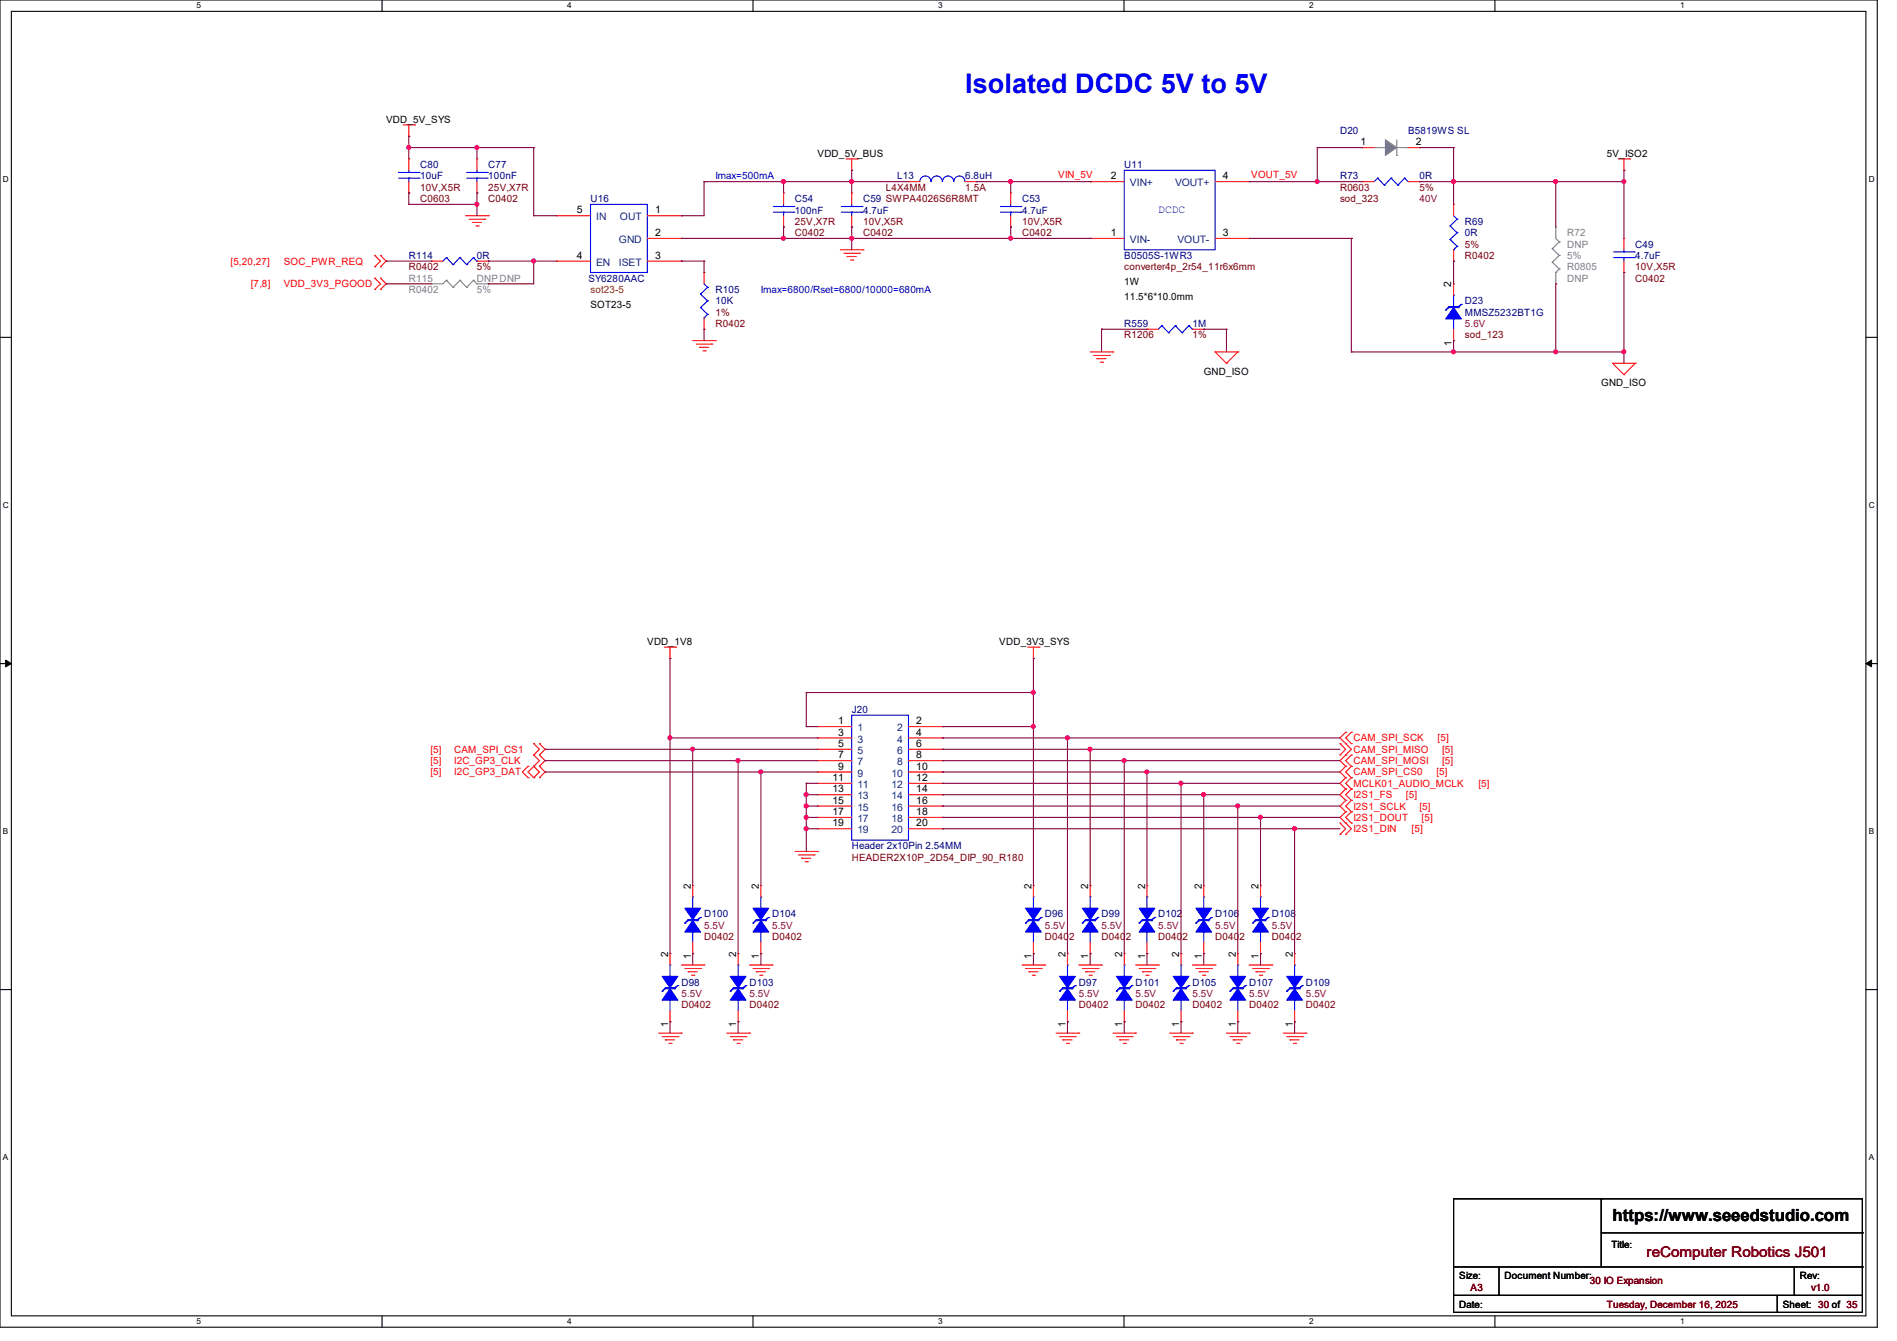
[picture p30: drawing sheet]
<svg xmlns="http://www.w3.org/2000/svg" width="297mm" height="210mm" viewBox="0 0 297 210" stroke-linecap="round" stroke-linejoin="round" font-family="sans-serif">
<defs><g id="words">
<text font-size="4.2" fill="#00f" x="151.1" y="14.6">Isolated DCDC 5V to 5V</text>
<text font-size="2.6" x="252.5" y="191.2">https://www.seeedstudio.com</text>
<text font-size="2.3" fill="#800000" x="257.8" y="196.9">reComputer Robotics J501</text>
<text font-size="1.8" fill="#00f" x="181.4" y="33.4">DCDC</text>
<g font-size="1.6">
<text x="60.5" y="19.2">VDD_5V_SYS</text>
<text x="213" y="22.7">1</text>
<text x="221.7" y="22.7">2</text>
<text x="128" y="24.6">VDD_5V_BUS</text>
<text x="173.9" y="28.1">2</text>
<text x="191.5" y="28.1">4</text>
<text x="251.6" y="24.6">5V_ISO2</text>
<text x="90.3" y="33.4">5</text>
<text x="102.6" y="33.4">1</text>
<text x="90.3" y="40.5">4</text>
<text x="102.6" y="37">2</text>
<text x="102.6" y="40.5">3</text>
<text x="173.9" y="37">1</text>
<text x="191.5" y="37">3</text>
<text x="176" y="44.7">1W</text>
<text x="176" y="46.9">11.5*6*10.0mm</text>
<text x="227.2" y="45" transform="rotate(-90 227.2 45)">2</text>
<text x="92.5" y="48.2">SOT23-5</text>
<text x="188.5" y="58.7">GND_ISO</text>
<text x="227.3" y="54.2" transform="rotate(-90 227.3 54.2)">1</text>
<text x="250.7" y="60.5">GND_ISO</text>
<text x="101.3" y="101">VDD_1V8</text>
<text x="156.5" y="101">VDD_3V3_SYS</text>
<text x="131.2" y="113.4">1</text>
<text x="143.5" y="113.4">2</text>
<text x="131.2" y="115.2">3</text>
<text x="131.2" y="117">5</text>
<text x="131.2" y="118.7">7</text>
<text x="143.5" y="115.2">4</text>
<text x="143.5" y="117">6</text>
<text x="143.5" y="118.7">8</text>
<text x="130.3" y="122.3">11</text>
<text x="130.3" y="124.1">13</text>
<text x="130.3" y="125.9">15</text>
<text x="131.2" y="120.5">9</text>
<text x="143.5" y="120.5">10</text>
<text x="143.5" y="122.3">12</text>
<text x="143.5" y="124.1">14</text>
<text x="143.5" y="125.9">16</text>
<text x="130.3" y="127.6">17</text>
<text x="130.3" y="129.4">19</text>
<text x="143.5" y="127.6">18</text>
<text x="143.5" y="129.4">20</text>
<text x="108.2" y="139.2" transform="rotate(-90 108.2 139.2)">2</text>
<text x="118.8" y="139.2" transform="rotate(-90 118.8 139.2)">2</text>
<text x="161.5" y="139.2" transform="rotate(-90 161.5 139.2)">2</text>
<text x="170.4" y="139.2" transform="rotate(-90 170.4 139.2)">2</text>
<text x="179.3" y="139.2" transform="rotate(-90 179.3 139.2)">2</text>
<text x="188.2" y="139.2" transform="rotate(-90 188.2 139.2)">2</text>
<text x="197.1" y="139.2" transform="rotate(-90 197.1 139.2)">2</text>
<text x="104.6" y="149.9" transform="rotate(-90 104.6 149.9)">2</text>
<text x="115.3" y="149.9" transform="rotate(-90 115.3 149.9)">2</text>
<text x="166.8" y="149.9" transform="rotate(-90 166.8 149.9)">2</text>
<text x="175.7" y="149.9" transform="rotate(-90 175.7 149.9)">2</text>
<text x="184.6" y="149.9" transform="rotate(-90 184.6 149.9)">2</text>
<text x="193.5" y="149.9" transform="rotate(-90 193.5 149.9)">2</text>
<text x="202.4" y="149.9" transform="rotate(-90 202.4 149.9)">2</text>
<text x="108.2" y="150.2" transform="rotate(-90 108.2 150.2)">1</text>
<text x="118.8" y="150.2" transform="rotate(-90 118.8 150.2)">1</text>
<text x="161.5" y="150.2" transform="rotate(-90 161.5 150.2)">1</text>
<text x="170.4" y="150.2" transform="rotate(-90 170.4 150.2)">1</text>
<text x="179.3" y="150.2" transform="rotate(-90 179.3 150.2)">1</text>
<text x="188.2" y="150.2" transform="rotate(-90 188.2 150.2)">1</text>
<text x="197.1" y="150.2" transform="rotate(-90 197.1 150.2)">1</text>
<text x="104.6" y="160.9" transform="rotate(-90 104.6 160.9)">1</text>
<text x="115.3" y="160.9" transform="rotate(-90 115.3 160.9)">1</text>
<text x="166.8" y="160.9" transform="rotate(-90 166.8 160.9)">1</text>
<text x="175.7" y="160.9" transform="rotate(-90 175.7 160.9)">1</text>
<text x="184.6" y="160.9" transform="rotate(-90 184.6 160.9)">1</text>
<text x="193.5" y="160.9" transform="rotate(-90 193.5 160.9)">1</text>
<text x="202.4" y="160.9" transform="rotate(-90 202.4 160.9)">1</text>
<text x="252.3" y="195.4">Title:</text>
<text x="228.5" y="200.2">Size:</text>
<text x="235.6" y="200.2">Document Number:</text>
<text x="281.8" y="200.2">Rev:</text>
<text x="228.5" y="204.8">Date:</text>
<text x="279.1" y="204.8">Sheet: 30 of 35</text>
</g>
<g font-size="1.6" fill="#000080">
<text x="209.8" y="21">D20</text>
<text x="220.5" y="21">B5819WS SL</text>
<text x="65.8" y="26.3">C80</text>
<text x="65.8" y="28.1">10uF</text>
<text x="76.5" y="26.3">C77</text>
<text x="76.5" y="28.1">100nF</text>
<text x="140.5" y="28.1">L13</text>
<text x="151.1" y="28.1">6.8uH</text>
<text x="176" y="26.3">U11</text>
<text x="209.8" y="28.1">R73</text>
<text x="222.2" y="28.1">0R</text>
<text x="92.5" y="31.7">U16</text>
<text x="124.5" y="31.7">C54</text>
<text x="124.5" y="33.4">100nF</text>
<text x="135.1" y="31.7">C59 SWPA4026S6R8MT</text>
<text x="135.1" y="33.4">4.7uF</text>
<text x="160" y="31.7">C53</text>
<text x="160" y="33.4">4.7uF</text>
<text x="229.4" y="35.2">R69</text>
<text x="64" y="40.6">R114</text>
<text x="74.7" y="40.6">0R</text>
<text x="176" y="40.6">B0505S-1WR3</text>
<text x="229.4" y="37">0R</text>
<text x="256" y="38.8">C49</text>
<text x="256" y="40.6">4.7uF</text>
<text x="92.1" y="44.1">SY6280AAC</text>
<text x="112" y="45.9">R105</text>
<text x="112" y="47.7">10K</text>
<text x="229.4" y="47.7">D23</text>
<text x="176" y="51.2">R559</text>
<text x="186.7" y="51.2">1M</text>
<text x="229.4" y="49.4">MMSZ5232BT1G</text>
<text x="133.3" y="111.7">J20</text>
<text x="133.3" y="133">Header 2x10Pin 2.54MM</text>
<text x="110.2" y="143.7">D100</text>
<text x="120.9" y="143.7">D104</text>
<text x="163.6" y="143.7">D96</text>
<text x="172.5" y="143.7">D99</text>
<text x="181.4" y="143.7">D102</text>
<text x="190.2" y="143.7">D106</text>
<text x="199.1" y="143.7">D108</text>
<text x="106.7" y="154.3">D98</text>
<text x="117.3" y="154.3">D103</text>
<text x="168.9" y="154.3">D97</text>
<text x="177.8" y="154.3">D101</text>
<text x="186.7" y="154.3">D105</text>
<text x="195.6" y="154.3">D107</text>
<text x="204.5" y="154.3">D109</text>
</g>
<g font-size="1.6" fill="#800000">
<text x="65.8" y="29.9">10V,X5R</text>
<text x="76.5" y="29.9">25V,X7R</text>
<text x="138.7" y="29.9">L4X4MM</text>
<text x="151.1" y="29.9">1.5A</text>
<text x="209.8" y="29.9">R0603</text>
<text x="222.2" y="29.9">5%</text>
<text x="65.8" y="31.7">C0603</text>
<text x="76.5" y="31.7">C0402</text>
<text x="124.5" y="35.2">25V,X7R</text>
<text x="135.1" y="35.2">10V,X5R</text>
<text x="160" y="35.2">10V,X5R</text>
<text x="209.8" y="31.7">sod_323</text>
<text x="124.5" y="37">C0402</text>
<text x="135.1" y="37">C0402</text>
<text x="160" y="37">C0402</text>
<text x="229.4" y="38.8">5%</text>
<text x="229.4" y="40.6">R0402</text>
<text x="64" y="42.3">R0402</text>
<text x="74.7" y="42.3">5%</text>
<text x="176" y="42.3">converter4p_2r54_11r6x6mm</text>
<text x="256" y="44.1">C0402</text>
<text x="256" y="42.3">10V,X5R</text>
<text x="112" y="49.4">1%</text>
<text x="112" y="51.2">R0402</text>
<text x="176" y="53">R1206</text>
<text x="186.7" y="53">1%</text>
<text x="229.4" y="53">sod_123</text>
<text x="133.3" y="134.8">HEADER2X10P_2D54_DIP_90_R180</text>
<text x="110.2" y="147.2">D0402</text>
<text x="120.9" y="147.2">D0402</text>
<text x="163.6" y="147.2">D0402</text>
<text x="172.5" y="147.2">D0402</text>
<text x="181.4" y="147.2">D0402</text>
<text x="190.2" y="147.2">D0402</text>
<text x="199.1" y="147.2">D0402</text>
<text x="106.7" y="157.9">D0402</text>
<text x="117.3" y="157.9">D0402</text>
<text x="168.9" y="157.9">D0402</text>
<text x="177.8" y="157.9">D0402</text>
<text x="186.7" y="157.9">D0402</text>
<text x="195.6" y="157.9">D0402</text>
<text x="204.5" y="157.9">D0402</text>
<text x="230.2" y="202.2">A3</text>
<text x="248.9" y="201.1">30 IO Expansion</text>
<text x="283.6" y="202.2">v1.0</text>
<text x="251.6" y="204.8">Tuesday, December 16, 2025</text>
</g>
<g font-size="1.6" fill="#00f">
<text x="112" y="28.1">Imax=500mA</text>
<text x="119.1" y="45.9">Imax=6800/Rset=6800/10000=680mA</text>
</g>
<g font-size="1.6" fill="#f00">
<text x="165.7" y="27.9">VIN_5V</text>
<text x="195.9" y="27.9">VOUT_5V</text>
<text x="36.1" y="41.4">[5,20,27]</text>
<text x="44.4" y="41.4">SOC_PWR_REQ</text>
<text x="39.3" y="45">[7,8]</text>
<text x="44.4" y="45">VDD_3V3_PGOOD</text>
<text x="67.4" y="117.9">[5]</text>
<text x="67.4" y="119.7">[5]</text>
<text x="71.1" y="117.9">CAM_SPI_CS1</text>
<text x="71.1" y="119.7">I2C_GP3_CLK</text>
<text x="211.9" y="116.1">CAM_SPI_SCK</text>
<text x="211.9" y="117.9">CAM_SPI_MISO</text>
<text x="211.9" y="119.7">CAM_SPI_MOSI</text>
<text x="225.1" y="116.1">[5]</text>
<text x="225.8" y="117.9">[5]</text>
<text x="225.8" y="119.7">[5]</text>
<text x="67.4" y="121.5">[5]</text>
<text x="71.1" y="121.5">I2C_GP3_DAT</text>
<text x="211.9" y="125">I2S1_FS</text>
<text x="211.9" y="123.2">MCLK01_AUDIO_MCLK</text>
<text x="211.9" y="121.5">CAM_SPI_CS0</text>
<text x="220.1" y="125">[5]</text>
<text x="224.9" y="121.5">[5]</text>
<text x="231.5" y="123.2">[5]</text>
<text x="211.9" y="128.6">I2S1_DOUT</text>
<text x="211.9" y="126.8">I2S1_SCLK</text>
<text x="211.9" y="130.3">I2S1_DIN</text>
<text x="221" y="130.3">[5]</text>
<text x="222.2" y="126.8">[5]</text>
<text x="222.6" y="128.6">[5]</text>
</g>
<g font-size="1.6" fill="#004080">
<text x="176.9" y="29.2">VIN+</text>
<text x="184" y="29.2">VOUT+</text>
<text x="93.3" y="34.5">IN</text>
<text x="97.1" y="34.5">OUT</text>
<text x="93.3" y="41.6">EN</text>
<text x="96.9" y="38.1">GND</text>
<text x="96.9" y="41.6">ISET</text>
<text x="176.9" y="38.1">VIN-</text>
<text x="184.4" y="38.1">VOUT-</text>
<text x="134.2" y="114.5">1</text>
<text x="134.2" y="116.3">3</text>
<text x="134.2" y="118.1">5</text>
<text x="134.2" y="119.8">7</text>
<text x="140.5" y="114.5">2</text>
<text x="140.5" y="116.3">4</text>
<text x="140.5" y="118.1">6</text>
<text x="140.5" y="119.8">8</text>
<text x="134.2" y="121.6">9</text>
<text x="134.2" y="123.4">11</text>
<text x="134.2" y="125.2">13</text>
<text x="139.6" y="121.6">10</text>
<text x="139.6" y="123.4">12</text>
<text x="139.6" y="125.2">14</text>
<text x="134.2" y="127">15</text>
<text x="134.2" y="128.7">17</text>
<text x="134.2" y="130.5">19</text>
<text x="139.6" y="127">16</text>
<text x="139.6" y="128.7">18</text>
<text x="139.6" y="130.5">20</text>
</g>
<g font-size="1.6" fill="#800040">
<text x="222.2" y="31.7">40V</text>
<text x="229.4" y="51.2">5.6V</text>
<text x="110.2" y="145.5">5.5V</text>
<text x="120.9" y="145.5">5.5V</text>
<text x="163.6" y="145.5">5.5V</text>
<text x="172.5" y="145.5">5.5V</text>
<text x="181.4" y="145.5">5.5V</text>
<text x="190.2" y="145.5">5.5V</text>
<text x="199.1" y="145.5">5.5V</text>
<text x="106.7" y="156.1">5.5V</text>
<text x="117.3" y="156.1">5.5V</text>
<text x="168.9" y="156.1">5.5V</text>
<text x="177.8" y="156.1">5.5V</text>
<text x="186.7" y="156.1">5.5V</text>
<text x="195.6" y="156.1">5.5V</text>
<text x="204.5" y="156.1">5.5V</text>
</g>
<g font-size="1.6" fill="#808080">
<text x="245.4" y="37">R72</text>
<text x="245.4" y="38.8">DNP</text>
<text x="245.4" y="40.6">5%</text>
<text x="64" y="44.1">R115</text>
<text x="64" y="45.9">R0402</text>
<text x="74.7" y="44.1">DNPDNP</text>
<text x="74.7" y="45.9">5%</text>
<text x="245.4" y="42.3">R0805</text>
<text x="245.4" y="44.1">DNP</text>
</g>
<text font-size="1.6" fill="#804000" x="92.5" y="45.9">sot23-5</text>
<g font-size="1.3">
<text x="30.8" y="1.3">5</text>
<text x="88.8" y="1.3">4</text>
<text x="146.9" y="1.3">3</text>
<text x="205" y="1.3">2</text>
<text x="263.1" y="1.3">1</text>
<text x=".5" y="28.4">D</text>
<text x="292.6" y="28.4">D</text>
<text x=".5" y="79.5">C</text>
<text x="292.6" y="79.5">C</text>
<text x=".5" y="130.6">B</text>
<text x="292.6" y="130.6">B</text>
<text x=".5" y="181.7">A</text>
<text x="292.6" y="181.7">A</text>
<text x="30.8" y="207.4">5</text>
<text x="88.8" y="207.4">4</text>
<text x="146.9" y="207.4">3</text>
<text x="205" y="207.4">2</text>
<text x="263.1" y="207.4">1</text>
</g>
</g></defs>
<path d="M0 0h293.9v207.9h-293.9zM1.8 1.8h290.3v204.3h-290.3z" fill="none" stroke="#000" stroke-width=".17"/>
<g fill="#fff">
<path d="M30.8 .2h.7v1.4h-.7z"/>
<path d="M30.8 206.2h.7v1.4h-.7z"/>
</g>
<path d="M59.8 0v1.8M59.8 206.1v1.8" fill="none" stroke="#000" stroke-width=".17"/>
<g fill="#fff">
<path d="M88.8 .2h.7v1.4h-.7z"/>
<path d="M88.8 206.2h.7v1.4h-.7z"/>
</g>
<path d="M117.9 0v1.8M117.9 206.1v1.8" fill="none" stroke="#000" stroke-width=".17"/>
<g fill="#fff">
<path d="M146.9 .2h.7v1.4h-.7z"/>
<path d="M146.9 206.2h.7v1.4h-.7z"/>
</g>
<path d="M176 0v1.8M176 206.1v1.8" fill="none" stroke="#000" stroke-width=".17"/>
<g fill="#fff">
<path d="M205 .2h.7v1.4h-.7z"/>
<path d="M205 206.2h.7v1.4h-.7z"/>
</g>
<path d="M234.1 0v1.8M234.1 206.1v1.8" fill="none" stroke="#000" stroke-width=".17"/>
<g fill="#fff">
<path d="M263.1 .2h.6v1.4h-.6z"/>
<path d="M263.1 206.2h.6v1.4h-.6z"/>
<path d="M.5 27.3h.9v1.4h-.9z"/>
<path d="M292.6 27.3h.9v1.4h-.9z"/>
<path d="M.5 78.4h.9v1.4h-.9z"/>
<path d="M292.6 78.4h.9v1.4h-.9z"/>
</g>
<path d="M0 52.8h1.8M292.1 52.8h1.8" fill="none" stroke="#000" stroke-width=".17"/>
<g fill="#fff">
<path d="M.5 129.5h.8v1.4h-.8z"/>
<path d="M292.6 129.5h.8v1.4h-.8z"/>
</g>
<path d="M0 103.9h1.8M292.1 103.9h1.8" fill="none" stroke="#000" stroke-width=".17"/>
<path d="M.9 103.4l.9 .5-.9 .5zM292.1 103.9l.9-.5v1z" fill="#000" stroke="#000" stroke-width=".16"/>
<g fill="#fff">
<path d="M.5 180.5h.8v1.4h-.8z"/>
<path d="M292.6 180.5h.8v1.4h-.8z"/>
</g>
<g fill="none" stroke="#000" stroke-width=".17">
<path d="M0 155h1.8M292.1 155h1.8M227.6 187.7h64v17.8h-64zM227.6 198.4h64M234.7 198.4v4.5M250.7 187.7h.1M250.7 187.7v10.7M250.7 193.1h40.9M280.9 198.4v4.5M291.6 198.4h.1M291.6 193.1h.1M227.6 202.9h.1"/>
<path d="M227.6 202.9h64M234.7 202.9h.1M278.3 205.5h.1M278.3 202.9v2.6M280.9 202.9h.1"/>
</g>
<g fill="none" stroke="#f00" stroke-width=".17">
<path d="M63.1 19.6h1.8M64 19.6v1.7M64.9 19.6h.1M64 21.3h.1M64 24.9h.1M64 30.2h.1M64 24.9v1.8M64 28.4v1.8M72.9 33.8h3.6M73.4 34.3h2.5M74 34.8h.1M74 34.8h1.4"/>
<path d="M74.5 35.4h.3M74.7 24.9h.1M74.7 30.2h.1M74.7 24.9v1.8M74.7 28.4v1.8M74.8 35.4h.1M75.9 34.3h.1M76.5 33.8h.1M87.1 33.8h.1M87.1 33.8h5.4M101.3 33.8h5.4M101.3 37.3h5.4"/>
<path d="M106.7 33.8h.1M106.7 37.3h.1M122.7 30.2h.1M122.7 35.6h.1M122.7 30.2v1.8M122.7 33.8v1.8M131.6 39.1h3.5M132.1 39.7h2.5M132.5 24.9h1.7M133.3 26.7h.1M133.3 30.2h.1M133.3 35.6h.1"/>
<path d="M133.3 24.9v1.8M133.3 30.2v1.8M133.3 33.8v1.8M134.2 24.9h.1M134.6 39.7h.1M135.1 39.1h.1M142.2 28.4h.1M142.2 28.4h1.8M151.1 28.4h1.8M152.9 28.4h.1M158.2 30.2h.1M158.2 35.6h.1"/>
<path d="M158.2 30.2v1.8M158.2 33.8v1.8M170.7 37.3h.1M170.7 28.4h.1M170.7 37.3h5.3M170.7 28.4h5.3M190.2 37.3h5.4M190.2 28.4h5.4M195.6 28.4h.1M195.6 37.3h.1M213.4 28.4h.1M213.4 23.1h.1"/>
<path d="M213.4 28.4h1.7M213.4 23.1h1.7M220.5 28.4h1.7M220.5 23.1h1.7M222.2 28.4h.1M222.2 23.1h.1M227.6 32h.1M227.6 32v1.8M227.6 39.1v1.8M253.4 24.9h1.7M254.3 26.7h.1M254.3 37.3h.1"/>
<path d="M254.3 24.9v1.8M254.3 37.3v1.8M255.1 24.9h.1M58.7 40h.1M58.7 41.8h.1M58.7 43.6h.1M58.7 45.3h.1M58.7 40l.9 .9-.9 .9M58.7 43.6l.9 .8-.9 .9M59.6 41.8h.1M59.6 40h.1M59.6 45.3h.1"/>
<path d="M59.6 43.6h.1M59.6 40l.9 .9-.9 .9M59.6 43.6l.9 .8-.9 .9M67.6 40.9h.1M67.6 40.9h1.7M74.7 40.9h1.8M76.5 40.9h.1M87.1 40.9h.1M87.1 40.9h5.4M101.3 40.9h5.4M106.7 40.9h.1M108.5 53.3h3.5"/>
<path d="M109 53.9h2.5M109.5 54.4h.1M109.5 54.4h1.5M110.1 54.9h.3M110.2 42.7h.1M110.2 51.6h.1M110.2 42.7v1.7M110.2 49.8v1.8M110.4 54.9h.1M111.5 53.9h.1M112 53.3h.1M132.6 40.2h.1"/>
<path d="M132.6 40.2h1.5M133.2 40.7h.3M133.5 40.7h.1M170.7 55.1h3.5M171.2 55.7h2.5M171.7 56.2h.1M171.7 56.2h1.5M172.3 56.7h.3M172.6 56.7h.1M173.7 55.7h.1M174.2 55.1h.1M179.6 51.6h.1"/>
<path d="M179.6 51.6h1.8M186.7 51.6h1.8M188.5 51.6h.1M190.2 55.1h.1M190.2 55.1h3.6M190.2 55.1l1.8 1.8M192 56.9h.1M193.8 55.1h.1M193.8 55.1l-1.8 1.8M227.6 44.4h.1M227.6 53.3h.1M227.6 40.9h.1"/>
<path d="M227.6 44.4v1.8M227.6 51.6v1.7M252.5 56.9h.1M252.5 56.9h3.5M252.5 56.9l1.8 1.8M254.3 58.7h.1M254.3 42.7h.1M254.3 40.9v1.8M256 56.9h.1M256 56.9l-1.7 1.8M83.6 116.5h.1M83.6 118.2h.1"/>
<path d="M83.6 116.5l.9 .8-.9 .9M83.6 118.2l.9 .9-1.8 1.8 .9 .9M84.5 118.2h.1M84.5 116.5h.1M84.5 116.5l.8 .8-.8 .9M84.5 118.2l.8 .9-.8 .9M104 101.3h1.8M104.9 103.1h.1M104.9 101.3v1.8M105.8 101.3h.1M128 113.8h.1M128 115.6h.1"/>
<path d="M128 117.3h.1M128 119.1h.1M128 113.8h5.3M128 115.6h5.3M128 117.3h5.3M128 119.1h5.3M142.2 113.8h5.4M142.2 115.6h5.4M142.2 117.3h5.4M142.2 119.1h5.4M147.6 113.8h.1M147.6 115.6h.1"/>
<path d="M147.6 117.3h.1M147.6 119.1h.1M160.9 101.3h1.8M161.8 103.1h.1M161.8 101.3v1.8M162.7 101.3h.1M209.8 116.5h.1M209.8 118.2h.1M209.8 116.5l.9 .8-.9 .9M210.7 114.7h.1M210.7 116.5h.1M210.7 118.2h.1"/>
<path d="M210.7 114.7l-.9 .9 1.8 1.7-1.8 1.8 .9 .9M211.6 116.5h.1M211.6 114.7h.1M211.6 118.2h.1M211.6 114.7l-.9 .9 .9 .9M211.6 118.2l-.9 .9 .9 .9M82.7 121.8h.1M82.7 120h.1M82.7 120l-.9 .9 .9 .9M83.6 120h.1M83.6 121.8h.1M83.6 120l.9 .9-.9 .9"/>
<path d="M84.5 121.8h.1M84.5 120h.1M84.5 120l.8 .9-.8 .9M108.5 138.7h.1M108.5 138.7v1.8M119.1 138.7h.1M119.1 138.7v1.8M124.5 133.3h3.5M125 133.9h2.5M125.5 134.4h.1M125.5 134.4h1.5M126.1 135h.3"/>
<path d="M126.4 135h.1M127.5 133.9h.1M128 133.3h.1M128 120.9h.1M128 122.7h.1M128 124.5h.1M128 126.2h.1M128 128h.1M128 129.8h.1M128 120.9h5.3M128 122.7h5.3M128 124.5h5.3"/>
<path d="M128 126.2h5.3M128 128h5.3M128 129.8h5.3M142.2 120.9h5.4M142.2 122.7h5.4M142.2 124.5h5.4M142.2 126.2h5.4M142.2 128h5.4M142.2 129.8h5.4M147.6 120.9h.1M147.6 122.7h.1M147.6 124.5h.1"/>
<path d="M147.6 126.2h.1M147.6 128h.1M147.6 129.8h.1M161.8 138.7h.1M161.8 138.7v1.8M170.7 138.7h.1M170.7 138.7v1.8M179.6 138.7h.1M179.6 138.7v1.8M188.5 138.7h.1M188.5 138.7v1.8M197.4 138.7h.1"/>
<path d="M197.4 138.7v1.8M209.8 128.9h.1M209.8 130.7h.1M209.8 128.9l.9 .9-.9 .9M210.7 127.1h.1M210.7 128.9h.1M210.7 123.6h.1M210.7 125.3h.1M210.7 121.8h.1M210.7 130.7h.1M210.7 120h.1M210.7 127.1l-.9 .9 1.8 1.8-.9 .9"/>
<path d="M210.7 123.6l-.9 .9 .9 .8M210.7 125.3l-.9 .9 .9 .9M210.7 121.8l-.9 .9 .9 .9M210.7 120l-.9 .9 .9 .9M211.6 128.9h.1M211.6 127.1h.1M211.6 125.3h.1M211.6 123.6h.1M211.6 121.8h.1M211.6 120h.1M211.6 127.1l-.9 .9 .9 .9M211.6 123.6l-.9 .9 .9 .8"/>
<path d="M211.6 125.3l-.9 .9 .9 .9M211.6 121.8l-.9 .9 .9 .9M211.6 120l-.9 .9 .9 .9M104.9 149.4h.1M104.9 149.4v1.7M104.9 158.2v1.8M106.7 151.1h3.5M107.2 151.7h2.5M107.7 152.2h.1M107.7 152.2h1.5M108.3 152.7h.3M108.5 149.4h.1"/>
<path d="M108.5 147.6v1.8M108.6 152.7h.1M109.7 151.7h.1M110.2 151.1h.1M115.6 149.4h.1M115.6 149.4v1.7M115.6 158.2v1.8M117.3 151.1h3.6M117.9 151.7h2.5M118.4 152.2h.1M118.4 152.2h1.4M119 152.7h.3"/>
<path d="M119.1 149.4h.1M119.1 147.6v1.8M119.3 152.7h.1M120.4 151.7h.1M120.9 151.1h.1M160 151.1h3.6M160.6 151.7h2.4M161.1 152.2h.1M161.1 152.2h1.4M161.6 152.7h.4M161.8 149.4h.1M161.8 147.6v1.8"/>
<path d="M162 152.7h.1M163 151.7h.1M163.6 151.1h.1M167.1 149.4h.1M167.1 149.4v1.7M167.1 158.2v1.8M168.9 151.1h3.6M169.5 151.7h2.4M170 152.2h.1M170 152.2h1.4M170.5 152.7h.4M170.7 149.4h.1"/>
<path d="M170.7 147.6v1.8M170.9 152.7h.1M171.9 151.7h.1M172.5 151.1h.1M176 149.4h.1M176 149.4v1.7M176 158.2v1.8M177.8 151.1h3.6M178.4 151.7h2.4M178.9 152.2h.1M178.9 152.2h1.4M179.4 152.7h.3"/>
<path d="M179.6 149.4h.1M179.6 147.6v1.8M179.7 152.7h.1M180.8 151.7h.1M181.4 151.1h.1M184.9 149.4h.1M184.9 149.4v1.7M184.9 158.2v1.8M186.7 151.1h3.5M187.2 151.7h2.5M187.7 152.2h.1M187.7 152.2h1.5"/>
<path d="M188.3 152.7h.3M188.5 149.4h.1M188.5 147.6v1.8M188.6 152.7h.1M189.7 151.7h.1M190.2 151.1h.1M193.8 149.4h.1M193.8 149.4v1.7M193.8 158.2v1.8M195.6 151.1h3.5M196.1 151.7h2.5M196.6 152.2h.1"/>
<path d="M196.6 152.2h1.5M197.2 152.7h.3M197.4 149.4h.1M197.4 147.6v1.8M197.5 152.7h.1M198.6 151.7h.1M199.1 151.1h.1M202.7 149.4h.1M202.7 149.4v1.7M202.7 158.2v1.8M103.1 161.8h3.6M103.7 162.3h2.4"/>
<path d="M104.2 162.9h.1M104.2 162.9h1.4M104.7 163.4h.4M104.9 160h.1M105.1 163.4h.1M106.1 162.3h.1M106.7 161.8h.1M113.8 161.8h3.5M114.3 162.3h2.5M114.9 162.9h.1M114.9 162.9h1.4M115.4 163.4h.3"/>
<path d="M115.6 160h.1M115.7 163.4h.1M116.8 162.3h.1M117.3 161.8h.1M165.4 161.8h3.5M165.9 162.3h2.5M166.4 162.9h.1M166.4 162.9h1.5M167 163.4h.3M167.1 160h.1M167.3 163.4h.1M168.4 162.3h.1"/>
<path d="M168.9 161.8h.1M174.2 161.8h3.6M174.8 162.3h2.4M175.3 162.9h.1M175.3 162.9h1.4M175.9 163.4h.3M176 160h.1M176.2 163.4h.1M177.2 162.3h.1M177.8 161.8h.1M183.1 161.8h3.6M183.7 162.3h2.4"/>
<path d="M184.2 162.9h.1M184.2 162.9h1.4M184.7 163.4h.4M184.9 160h.1M185.1 163.4h.1M186.1 162.3h.1M186.7 161.8h.1M192 161.8h3.6M192.6 162.3h2.4M193.1 162.9h.1M193.1 162.9h1.4M193.6 163.4h.4"/>
<path d="M193.8 160h.1M194 163.4h.1M195 162.3h.1M195.6 161.8h.1M200.9 161.8h3.6M201.5 162.3h2.4M202 162.9h.1M202 162.9h1.4M202.5 163.4h.4M202.7 160h.1M202.9 163.4h.1M203.9 162.3h.1"/>
<path d="M204.5 161.8h.1"/>
</g>
<g fill="#00f" stroke="#00f" stroke-width=".17">
<path d="M104.9 154.9l1.2 1.7h-2.4z" fill-rule="evenodd"/>
<path d="M103.7 152.9h2.4l-1.2 1.8z" fill-rule="evenodd"/>
<path d="M179.6 144.2l1.2 1.8h-2.4z" fill-rule="evenodd"/>
<path d="M178.4 142.2h2.4l-1.2 1.8z" fill-rule="evenodd"/>
<path d="M193.8 154.9l1.2 1.7h-2.4z" fill-rule="evenodd"/>
<path d="M192.6 152.9h2.4l-1.2 1.8z" fill-rule="evenodd"/>
<path d="M188.5 144.2l1.2 1.8h-2.5z" fill-rule="evenodd"/>
<path d="M187.2 142.2h2.5l-1.2 1.8z" fill-rule="evenodd"/>
<path d="M108.5 144.2l1.2 1.8h-2.5z" fill-rule="evenodd"/>
<path d="M107.2 142.2h2.5l-1.2 1.8z" fill-rule="evenodd"/>
<path d="M202.7 154.9l1.2 1.7h-2.4z" fill-rule="evenodd"/>
<path d="M201.5 152.9h2.4l-1.2 1.8z" fill-rule="evenodd"/>
<path d="M197.4 144.2l1.2 1.8h-2.5z" fill-rule="evenodd"/>
<path d="M196.1 142.2h2.5l-1.2 1.8z" fill-rule="evenodd"/>
<path d="M227.6 48.2l1.2 1.8h-2.4z" fill-rule="evenodd"/>
<path d="M119.1 144.2l1.3 1.8h-2.5z" fill-rule="evenodd"/>
<path d="M117.9 142.2h2.5l-1.3 1.8z" fill-rule="evenodd"/>
<path d="M167.1 154.9l1.3 1.7h-2.5z" fill-rule="evenodd"/>
<path d="M165.9 152.9h2.5l-1.3 1.8z" fill-rule="evenodd"/>
<path d="M115.6 154.9l1.2 1.7h-2.5z" fill-rule="evenodd"/>
<path d="M114.3 152.9h2.5l-1.2 1.8z" fill-rule="evenodd"/>
<path d="M161.8 144.2l1.2 1.8h-2.4z" fill-rule="evenodd"/>
<path d="M160.6 142.2h2.4l-1.2 1.8z" fill-rule="evenodd"/>
<path d="M176 154.9l1.2 1.7h-2.4z" fill-rule="evenodd"/>
<path d="M174.8 152.9h2.4l-1.2 1.8z" fill-rule="evenodd"/>
<path d="M170.7 144.2l1.2 1.8h-2.4z" fill-rule="evenodd"/>
<path d="M169.5 142.2h2.4l-1.2 1.8z" fill-rule="evenodd"/>
<path d="M184.9 154.9l1.2 1.7h-2.4z" fill-rule="evenodd"/>
<path d="M183.7 152.9h2.4l-1.2 1.8z" fill-rule="evenodd"/>
</g>
<g fill="none" stroke="#00f" stroke-width=".17">
<path d="M62.4 27h3.2M62.4 27.9h3.2M64 27.9h.1M64 27h.1M64 26.7v.3M64 27.9v.5M65.6 27h.1M65.6 27.9h.1M73.1 27h3.2M73.1 27.9h3.2M74.7 27.9h.1M74.7 27h.1"/>
<path d="M74.7 26.7v.3M74.7 27.9v.5M76.3 27h.1M76.3 27.9h.1M92.5 32h8.8v10.7h-8.8zM121.1 32.3h3.2M121.1 33.2h3.2M122.7 33.2h.1M122.7 32.3h.1M122.7 32v.3M122.7 33.2v.6M124.3 32.3h.1"/>
<path d="M124.3 33.2h.1M131.7 32.3h3.3M131.7 33.2h3.3M133.3 33.2h.1M133.3 32.3h.1M133.3 32v.3M133.3 33.2v.6M135 32.3h.1M135 33.2h.1M144 28.4a.87 .87 0 0 1 .9-.8 .87 .87 0 0 1 .9 .8M145.8 28.4a.87 .87 0 0 1 .9-.8 .87 .87 0 0 1 .8 .8M147.6 28.4a.87 .87 0 0 1 .8-.8 .87 .87 0 0 1 .9 .8"/>
<path d="M149.4 28.4a.87 .87 0 0 1 .8-.8 .87 .87 0 0 1 .9 .8M156.6 32.3h3.3M156.6 33.2h3.3M158.2 33.2h.1M158.2 32.3h.1M158.2 32v.3M158.2 33.2v.6M159.9 32.3h.1M159.9 33.2h.1M176 26.7h14.2v12.4h-14.2zM215.7 27.9h.1M215.7 27.9l-.6 .5"/>
<path d="M215.7 27.9l1 1.1M216.7 29h.1M217.8 27.9h.1M217.8 27.9l-1.1 1.1M217.8 27.9l1.1 1.1M218.9 29h.1M219.9 27.9h.1M219.9 27.9l-1 1.1M219.9 27.9l.6 .5M220.5 28.4h.1M227 35.4h.1M227 37.5h.1"/>
<path d="M227 35.4l1.1 1M227 37.5l1.1 1.1M227.6 39.1h.1M227.6 33.8l.5 .5M228.1 34.3h.1M228.1 36.4h.1M228.1 38.6h.1M228.1 34.3l-1.1 1.1M228.1 36.4l-1.1 1.1M228.1 38.6l-.5 .5M252.6 39.5h3.3M254.3 39.5h.1"/>
<path d="M254.3 39.1v.4M255.9 39.5h.1M69.9 40.3h.1M69.9 40.3l-.6 .6M69.9 40.3l1.1 1.1M71 41.4h.1M72 40.3h.1M72 40.3l-1 1.1M72 40.3l1.1 1.1M73.1 41.4h.1M74.1 40.3h.1M74.1 40.3l-1 1.1"/>
<path d="M74.1 40.3l.6 .6M74.7 40.9h.1M109.7 46.1h.1M109.7 48.2h.1M109.7 46.1l1.1 1M109.7 48.2l1.1 1M110.2 49.8h.1M110.2 44.4l.6 .6M110.8 45h.1M110.8 47.1h.1M110.8 49.2h.1M110.8 45l-1.1 1.1"/>
<path d="M110.8 47.1l-1.1 1.1M110.8 49.2l-.6 .6M181.9 51h.1M181.9 51l-.5 .6M181.9 51l1.1 1.1M183 52.1h.1M184 51h.1M184 51l-1 1.1M184 51l1.1 1.1M185.1 52.1h.1M186.1 51h.1M186.1 51l-1 1.1"/>
<path d="M186.1 51l.6 .6M186.7 51.6h.1M226.4 48.6h.1M226.9 48h.1M226.9 48h1.4M226.9 48l-.5 .6M227.6 46.2h.1M227.6 50h.1M227.6 46.2v1.8M227.6 50v1.6M228.3 48h.1M228.3 48.2h.1"/>
<path d="M228.3 48.2h-1.4l-.5 .4M228.8 47.7h.1M228.8 47.7l-.5 .3M228.8 47.7l-.5 .5M252.6 40.3h3.3M254.3 40.3h.1M254.3 40.3v.6M255.9 40.3h.1M133.3 112h8.9v19.6h-8.9zM103.7 155.2h.1M104.2 154.7h.1M104.2 154.7h1.4"/>
<path d="M104.2 154.7l-.5 .5M104.9 151.1h.1M104.9 156.6h.1M104.9 151.1v1.8M104.9 156.6v1.6M105.6 154.7h.1M105.6 154.9h.1M105.6 154.9h-1.4l-.5 .3M106.1 154.3h.1M106.1 154.3l-.5 .4M106.1 154.3l-.5 .6M107.2 144.6h.1"/>
<path d="M107.7 144h.1M107.7 144h1.5M107.7 144l-.5 .6M108.5 140.5h.1M108.5 146h.1M108.5 140.5v1.7M108.5 146v1.6M109.2 144h.1M109.2 144.2h.1M109.2 144.2h-1.5l-.5 .4M109.7 143.7h.1M109.7 143.7l-.5 .3"/>
<path d="M109.7 143.7l-.5 .5M114.3 155.2h.1M114.9 154.7h.1M114.9 154.7h1.4M114.9 154.7l-.6 .5M115.6 151.1h.1M115.6 156.6h.1M115.6 151.1v1.8M115.6 156.6v1.6M116.3 154.7h.1M116.3 154.9h.1M116.3 154.9h-1.4l-.6 .3"/>
<path d="M116.8 154.3h.1M116.8 154.3l-.5 .4M116.8 154.3l-.5 .6M117.9 144.6h.1M118.4 144h.1M118.4 144h1.4M118.4 144l-.5 .6M119.1 140.5h.1M119.1 146h.1M119.1 140.5v1.7M119.1 146v1.6M119.8 144h.1"/>
<path d="M119.8 144.2h.1M119.8 144.2h-1.4l-.5 .4M120.4 143.7h.1M120.4 143.7l-.6 .3M120.4 143.7l-.6 .5M160.6 144.6h.1M161.1 144h.1M161.1 144h1.4M161.1 144l-.5 .6M161.8 140.5h.1M161.8 146h.1M161.8 140.5v1.7"/>
<path d="M161.8 146v1.6M162.5 144h.1M162.5 144.2h.1M162.5 144.2h-1.4l-.5 .4M163 143.7h.1M163 143.7l-.5 .3M163 143.7l-.5 .5M165.9 155.2h.1M166.4 154.7h.1M166.4 154.7h1.5M166.4 154.7l-.5 .5M167.1 151.1h.1"/>
<path d="M167.1 156.6h.1M167.1 151.1v1.8M167.1 156.6v1.6M167.9 154.7h.1M167.9 154.9h.1M167.9 154.9h-1.5l-.5 .3M168.4 154.3h.1M168.4 154.3l-.5 .4M168.4 154.3l-.5 .6M169.5 144.6h.1M170 144h.1M170 144h1.4"/>
<path d="M170 144l-.5 .6M170.7 140.5h.1M170.7 146h.1M170.7 140.5v1.7M170.7 146v1.6M171.4 144h.1M171.4 144.2h.1M171.4 144.2h-1.4l-.5 .4M171.9 143.7h.1M171.9 143.7l-.5 .3M171.9 143.7l-.5 .5M174.8 155.2h.1"/>
<path d="M175.3 154.7h.1M175.3 154.7h1.4M175.3 154.7l-.5 .5M176 151.1h.1M176 156.6h.1M176 151.1v1.8M176 156.6v1.6M176.7 154.7h.1M176.7 154.9h.1M176.7 154.9h-1.4l-.5 .3M177.2 154.3h.1M177.2 154.3l-.5 .4"/>
<path d="M177.2 154.3l-.5 .6M178.4 144.6h.1M178.9 144h.1M178.9 144h1.4M178.9 144l-.5 .6M179.6 140.5h.1M179.6 146h.1M179.6 140.5v1.7M179.6 146v1.6M180.3 144h.1M180.3 144.2h.1M180.3 144.2h-1.4l-.5 .4"/>
<path d="M180.8 143.7h.1M180.8 143.7l-.5 .3M180.8 143.7l-.5 .5M183.7 155.2h.1M184.2 154.7h.1M184.2 154.7h1.4M184.2 154.7l-.5 .5M184.9 151.1h.1M184.9 156.6h.1M184.9 151.1v1.8M184.9 156.6v1.6M185.6 154.7h.1"/>
<path d="M185.6 154.9h.1M185.6 154.9h-1.4l-.5 .3M186.1 154.3h.1M186.1 154.3l-.5 .4M186.1 154.3l-.5 .6M187.2 144.6h.1M187.7 144h.1M187.7 144h1.5M187.7 144l-.5 .6M188.5 140.5h.1M188.5 146h.1M188.5 140.5v1.7"/>
<path d="M188.5 146v1.6M189.2 144h.1M189.2 144.2h.1M189.2 144.2h-1.5l-.5 .4M189.7 143.7h.1M189.7 143.7l-.5 .3M189.7 143.7l-.5 .5M192.6 155.2h.1M193.1 154.7h.1M193.1 154.7h1.4M193.1 154.7l-.5 .5M193.8 151.1h.1"/>
<path d="M193.8 156.6h.1M193.8 151.1v1.8M193.8 156.6v1.6M194.5 154.7h.1M194.5 154.9h.1M194.5 154.9h-1.4l-.5 .3M195 154.3h.1M195 154.3l-.5 .4M195 154.3l-.5 .6M196.1 144.6h.1M196.6 144h.1M196.6 144h1.5"/>
<path d="M196.6 144l-.5 .6M197.4 140.5h.1M197.4 146h.1M197.4 140.5v1.7M197.4 146v1.6M198.1 144h.1M198.1 144.2h.1M198.1 144.2h-1.5l-.5 .4M198.6 143.7h.1M198.6 143.7l-.5 .3M198.6 143.7l-.5 .5M201.5 155.2h.1"/>
<path d="M202 154.7h.1M202 154.7h1.4M202 154.7l-.5 .5M202.7 151.1h.1M202.7 156.6h.1M202.7 151.1v1.8M202.7 156.6v1.6M203.4 154.7h.1M203.4 154.9h.1M203.4 154.9h-1.4l-.5 .3M203.9 154.3h.1M203.9 154.3l-.5 .4"/>
<path d="M203.9 154.3l-.5 .6"/>
</g>
<g fill="none" stroke="#808080" stroke-width=".17">
<path d="M215.1 23.1h1.8M216.9 23.1h.1M218.7 24.3h.1M218.7 21.9v2.4M218.7 23.1h1.8M220.5 23.1h.1M243 38.9h.1M243 38.9l1.1 1.1M243.6 35.6h.1M243.6 35.6v1.7l.5 .6M244.1 37.9h.1M244.1 37.9l-1.1 1"/>
<path d="M67.6 44.4h.1M69.9 43.9h.1M69.9 43.9l-.6 .5h-1.7M69.9 43.9l1.1 1.1M71 45h.1M72 43.9h.1M72 43.9l-1 1.1M72 43.9l1.1 1.1M73.1 45h.1M74.1 43.9h.1M74.1 43.9l-1 1.1M74.1 43.9l.6 .5"/>
<path d="M74.7 44.4h.1M74.7 44.4h1.8M76.5 44.4h.1M243 41.1h.1M243 41.1l1.1 1M243.6 42.7h.1M243.6 44.4h.1M243.6 42.7v1.7M244.1 40h.1M244.1 42.1h.1M244.1 40l-1.1 1.1M244.1 42.1l-.5 .6"/>
</g>
<path d="M216.9 21.9l1.8 1.2-1.8 1.2z" fill-rule="evenodd" fill="#808080" stroke="#808080" stroke-width=".17"/>
<g fill="none" stroke="#800040" stroke-width=".17">
<path d="M64 21.3h.1M64 23.1h.1M64 30.2h.1M64 32h.1M64 21.3v3.6M64 30.2v1.8M64 23.1h19.6M64 32h10.7M74.7 23.1h.1M74.7 30.2h.1M74.7 32h.1M74.7 23.1v1.8"/>
<path d="M74.7 30.2v3.6M83.6 23.1h.1M83.6 33.8h.1M83.6 23.1v10.7M83.6 33.8h3.5M106.7 33.8h.1M106.7 37.3h.1M106.7 37.3h64M110.2 28.4h.1M110.2 28.4v5.4h-3.5M110.2 28.4h32M122.7 28.4h.1"/>
<path d="M122.7 35.6h.1M122.7 37.3h.1M122.7 28.4v1.8M122.7 35.6v1.7M133.3 26.7h.1M133.3 28.4h.1M133.3 35.6h.1M133.3 37.3h.1M133.3 26.7v3.5M133.3 35.6v3.5M152.9 28.4h.1M152.9 28.4h17.8"/>
<path d="M158.2 28.4h.1M158.2 35.6h.1M158.2 28.4v1.8M158.2 35.6v1.7M170.7 28.4h.1M170.7 37.3h.1M195.6 28.4h17.8M195.6 37.3h16M206.2 23.1h.1M206.2 28.4h.1M206.2 23.1h7.2M206.2 23.1v5.3"/>
<path d="M211.6 37.3h.1M211.6 37.3v17.8M222.2 23.1h.1M222.2 28.4h.1M222.2 23.1h5.4M222.2 28.4h32.1M227.6 23.1h.1M227.6 28.4h.1M227.6 23.1v8.9M243.6 28.4h.1M243.6 28.4v7.2M254.3 26.7h.1"/>
<path d="M254.3 28.4h.1M254.3 26.7v10.6M60.5 40.9h.1M60.5 44.4h.1M60.5 40.9h7.1M60.5 44.4h7.1M76.5 40.9h.1M76.5 44.4h.1M76.5 40.9h10.6M83.6 40.9h.1M83.6 40.9v3.5h-7.1M106.7 40.9h.1"/>
<path d="M106.7 40.9h3.5M110.2 40.9h.1M110.2 51.6h.1M110.2 40.9v1.8M110.2 51.6v1.7M172.5 51.6h.1M172.5 51.6h7.1M172.5 51.6v3.5M188.5 51.6h.1M188.5 51.6h3.5M192 51.6h.1M192 51.6v3.5"/>
<path d="M211.6 55.1h.1M211.6 55.1h42.7M227.6 40.9h.1M227.6 53.3h.1M227.6 55.1h.1M227.6 40.9v3.5M227.6 53.3v1.8M243.6 44.4h.1M243.6 55.1h.1M243.6 44.4v10.7M254.3 42.7h.1M254.3 55.1h.1"/>
<path d="M254.3 42.7v14.2M85.3 119.1h.1M85.3 117.3h.1M85.3 117.3h42.7M85.3 119.1h42.7M104.9 115.6h.1M104.9 103.1h.1M104.9 115.6h23.1M104.9 103.1v46.3M108.5 117.3h.1M108.5 117.3v21.4M115.6 119.1h.1"/>
<path d="M115.6 119.1v30.3M126.2 113.8h.1M126.2 108.5h.1M126.2 113.8h1.8M126.2 108.5v5.3M126.2 108.5h35.6M147.6 113.8h.1M147.6 115.6h.1M147.6 117.3h.1M147.6 119.1h.1M147.6 113.8h14.2M147.6 115.6h62.2"/>
<path d="M147.6 117.3h62.2M147.6 119.1h62.2M161.8 113.8h.1M161.8 103.1h.1M161.8 108.5h.1M161.8 103.1v35.6M167.1 115.6h.1M167.1 115.6v33.8M170.7 117.3h.1M170.7 117.3v21.4M176 119.1h.1M176 119.1v30.3"/>
<path d="M85.3 120.9h.1M85.3 120.9h42.7M119.1 120.9h.1M119.1 120.9v17.8M126.2 129.8h.1M126.2 128h.1M126.2 126.2h.1M126.2 124.5h.1M126.2 122.7h.1M126.2 122.7h1.8M126.2 124.5h1.8M126.2 126.2h1.8"/>
<path d="M126.2 128h1.8M126.2 129.8h1.8M126.2 122.7v10.6M147.6 122.7h.1M147.6 124.5h.1M147.6 126.2h.1M147.6 128h.1M147.6 129.8h.1M147.6 120.9h.1M147.6 122.7h62.2M147.6 124.5h62.2M147.6 126.2h62.2"/>
<path d="M147.6 128h62.2M147.6 129.8h62.2M147.6 120.9h62.2M179.6 120.9h.1M179.6 120.9v17.8M184.9 122.7h.1M184.9 122.7v26.7M188.5 124.5h.1M188.5 124.5v14.2M193.8 126.2h.1M193.8 126.2v23.2M197.4 128h.1"/>
<path d="M197.4 128v10.7M202.7 129.8h.1M202.7 129.8v19.6M108.5 149.4h.1M108.5 149.4v1.7M119.1 149.4h.1M119.1 149.4v1.7M161.8 149.4h.1M161.8 149.4v1.7M170.7 149.4h.1M170.7 149.4v1.7M179.6 149.4h.1"/>
<path d="M179.6 149.4v1.7M188.5 149.4h.1M188.5 149.4v1.7M197.4 149.4h.1M197.4 149.4v1.7M104.9 160h.1M104.9 160v1.8M115.6 160h.1M115.6 160v1.8M167.1 160h.1M167.1 160v1.8M176 160h.1"/>
<path d="M176 160v1.8M184.9 160h.1M184.9 160v1.8M193.8 160h.1M193.8 160v1.8M202.7 160h.1M202.7 160v1.8"/>
</g>
<g fill="#f0f" stroke="#f0f" stroke-width=".17">
<circle cx="184.9" cy="122.7" r=".32"/>
<circle cx="188.4" cy="124.4" r=".32"/>
<circle cx="193.8" cy="126.2" r=".32"/>
<circle cx="197.3" cy="128" r=".32"/>
<circle cx="202.7" cy="129.8" r=".32"/>
<circle cx="161.8" cy="113.8" r=".32"/>
<circle cx="167.1" cy="115.5" r=".32"/>
<circle cx="170.7" cy="117.3" r=".32"/>
<circle cx="176" cy="119.1" r=".32"/>
<circle cx="179.6" cy="120.9" r=".32"/>
<circle cx="126.2" cy="129.8" r=".32"/>
<circle cx="126.2" cy="128" r=".32"/>
<circle cx="126.2" cy="126.2" r=".32"/>
<circle cx="126.2" cy="124.4" r=".32"/>
<circle cx="115.5" cy="119.1" r=".32"/>
<circle cx="119.1" cy="120.9" r=".32"/>
<circle cx="104.9" cy="115.5" r=".32"/>
<circle cx="108.4" cy="117.3" r=".32"/>
<circle cx="161.8" cy="108.4" r=".32"/>
<circle cx="64" cy="23.1" r=".32"/>
<circle cx="74.7" cy="23.1" r=".32"/>
<circle cx="206.2" cy="28.4" r=".32"/>
<circle cx="227.6" cy="28.4" r=".32"/>
<circle cx="133.3" cy="28.4" r=".32"/>
<circle cx="254.2" cy="28.4" r=".32"/>
<circle cx="122.7" cy="28.4" r=".32"/>
<circle cx="158.2" cy="28.4" r=".32"/>
<circle cx="243.6" cy="28.4" r=".32"/>
<circle cx="74.7" cy="32" r=".32"/>
<circle cx="122.7" cy="37.3" r=".32"/>
<circle cx="158.2" cy="37.3" r=".32"/>
<circle cx="133.3" cy="37.3" r=".32"/>
<circle cx="83.5" cy="40.9" r=".32"/>
<circle cx="254.2" cy="55.1" r=".32"/>
<circle cx="243.6" cy="55.1" r=".32"/>
<circle cx="227.6" cy="55.1" r=".32"/>
</g>
<use href="#words"/>
</svg>
